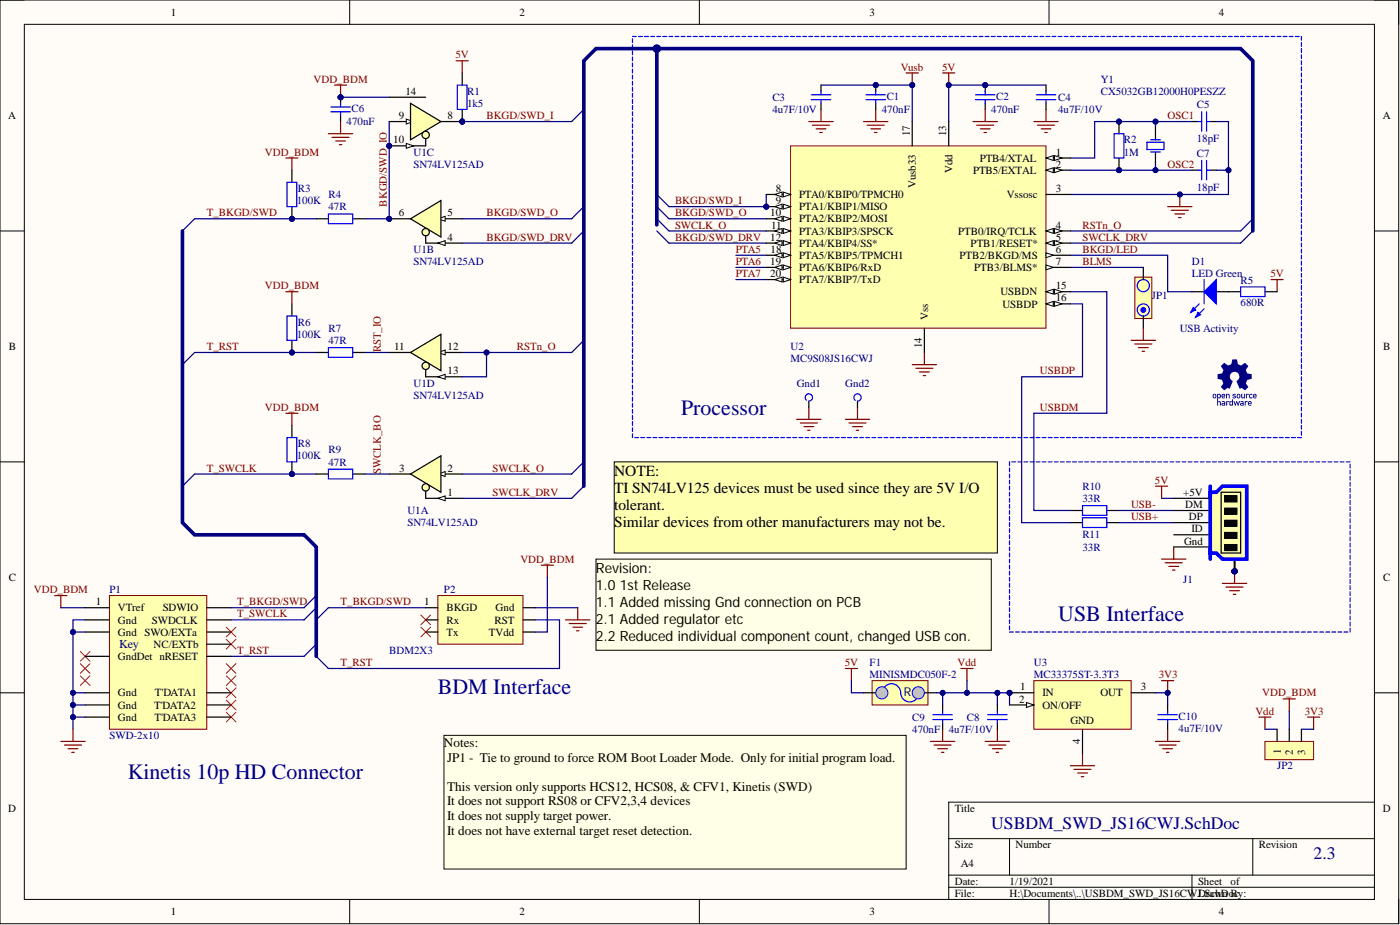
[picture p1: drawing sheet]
<svg xmlns="http://www.w3.org/2000/svg" width="292mm" height="193mm" viewBox="0 0 292 193" stroke-linecap="round" stroke-linejoin="round" font-family="sans-serif">
<defs><g id="words">
<text font-size="17" fill="#000080" x="253" y="88">O</text>
<g font-size="4.6" fill="#000080">
<text x="142.1" y="86.5">Processor</text>
<text x="220.8" y="129.6">USB Interface</text>
<text x="91.4" y="144.8">BDM Interface</text>
<text x="26.6" y="162.6">Kinetis 10p HD Connector</text>
</g>
<g font-size="3.7" fill="#000080">
<text x="206.8" y="172.9">USBDM_SWD_JS16CWJ.SchDoc</text>
<text x="274.1" y="179.2">2.3</text>
</g>
<g font-size="3.2">
<text x="128.2" y="99.2">NOTE:</text>
<text x="128.2" y="102.8">TI SN74LV125 devices must be used since they are 5V I/O</text>
<text x="128.2" y="106.3">tolerant.</text>
<text x="128.2" y="109.9">Similar devices from other manufacturers may not be.</text>
</g>
<g font-size="3">
<text x="124.3" y="119.6">Revision:</text>
<text x="124.3" y="123.1">1.0 1st Release</text>
<text x="124.3" y="126.7">1.1 Added missing Gnd connection on PCB</text>
<text x="124.3" y="130.2">2.1 Added regulator etc</text>
<text x="124.3" y="133.8">2.2 Reduced individual component count, changed USB con.</text>
</g>
<g font-size="2.7">
<text x="92.6" y="155.9">Notes:</text>
<text x="93.3" y="158.9">JP1 - Tie to ground to force ROM Boot Loader Mode. Only for initial program load.</text>
<text x="93.3" y="165">This version only supports HCS12, HCS08, &amp; CFV1, Kinetis (SWD)</text>
<text x="93.3" y="168">It does not support RS08 or CFV2,3,4 devices</text>
<text x="93.3" y="171.1">It does not supply target power.</text>
<text x="93.3" y="174.1">It does not have external target reset detection.</text>
</g>
<g font-size="2.5" fill="#000080">
<text x="24.9" y="135.1">Key</text>
<text x="188.6" y="145.3">R</text>
</g>
<g font-size="2.3">
<text x="35.6" y="3.3">1</text>
<text x="108.4" y="3.3">2</text>
<text x="181.4" y="3.3">3</text>
<text x="254.3" y="3.3">4</text>
<text x="84.6" y="19.8">14</text>
<text x="1.7" y="24.9">A</text>
<text x="82.1" y="29.9">10</text>
<text x="83.2" y="24.9">9</text>
<text x="93.4" y="24.9">8</text>
<text x="189.8" y="28.4" transform="rotate(-90 189.8 28.4)">17</text>
<text x="197.4" y="28.4" transform="rotate(-90 197.4 28.4)">13</text>
<text x="288.5" y="24.9">A</text>
<text x="204.4" y="33.7">PTB4/XTAL</text>
<text x="220.3" y="32.5">1</text>
<text x="220.3" y="35">2</text>
<text x="161.9" y="40.1">8</text>
<text x="166.7" y="41.3">PTA0/KBIP0/TPMCH0</text>
<text x="191.1" y="39.1" transform="rotate(-90 191.1 39.1)">Vusb33</text>
<text x="198.7" y="36.1" transform="rotate(-90 198.7 36.1)">Vdd</text>
<text x="203" y="36.3">PTB5/EXTAL</text>
<text x="210" y="41.3">Vssosc</text>
<text x="220.3" y="40.1">3</text>
<text x="83.2" y="45.1">6</text>
<text x="93.4" y="45.1">5</text>
<text x="160.7" y="45.1">10</text>
<text x="160.9" y="47.7">11</text>
<text x="161.9" y="42.6">9</text>
<text x="166.7" y="43.9">PTA1/KBIP1/MISO</text>
<text x="166.7" y="46.4">PTA2/KBIP2/MOSI</text>
<text x="220.3" y="47.7">4</text>
<text x="93.4" y="50.2">4</text>
<text x="160.7" y="50.2">12</text>
<text x="160.8" y="52.7">18</text>
<text x="166.7" y="48.9">PTA3/KBIP3/SPSCK</text>
<text x="166.7" y="51.5">PTA4/KBIP4/SS*</text>
<text x="199.9" y="48.9">PTB0/IRQ/TCLK</text>
<text x="202.5" y="51.5">PTB1/RESET*</text>
<text x="220.3" y="50.2">5</text>
<text x="220.3" y="52.7">6</text>
<text x="160.7" y="55.3">19</text>
<text x="160.7" y="57.8">20</text>
<text x="166.7" y="54">PTA5/KBIP5/TPMCH1</text>
<text x="166.7" y="56.5">PTA6/KBIP6/RxD</text>
<text x="166.7" y="59.1">PTA7/KBIP7/TxD</text>
<text x="200.2" y="54">PTB2/BKGD/MS</text>
<text x="203.3" y="56.5">PTB3/BLMS*</text>
<text x="220.3" y="55.3">7</text>
<text x="208.7" y="61.6">USBDN</text>
<text x="209.2" y="64.2">USBDP</text>
<text x="220.3" y="60.3">15</text>
<text x="220.3" y="62.9">16</text>
<text x="193.6" y="66.7" transform="rotate(-90 193.6 66.7)">Vss</text>
<text x="1.8" y="73">B</text>
<text x="82.2" y="73">11</text>
<text x="93.4" y="73">12</text>
<text x="192.4" y="72.7" transform="rotate(-90 192.4 72.7)">14</text>
<text x="288.6" y="73">B</text>
<text x="93.4" y="78.1">13</text>
<text x="83.3" y="98.4">3</text>
<text x="93.4" y="98.4">2</text>
<text x="93.4" y="103.5">1</text>
<text x="246.9" y="103.5">+5V</text>
<text x="247.3" y="106">DM</text>
<text x="247" y="113.6">Gnd</text>
<text x="248.1" y="108.5">DP</text>
<text x="248.6" y="111.1">ID</text>
<text x="1.8" y="121.2">C</text>
<text x="288.6" y="121.2">C</text>
<text x="20" y="126.3">1</text>
<text x="24.6" y="127.5">VTref</text>
<text x="24.6" y="130.1">Gnd</text>
<text x="31.7" y="130.1">SWDCLK</text>
<text x="34" y="127.5">SDWIO</text>
<text x="88.5" y="126.3">1</text>
<text x="93.1" y="127.5">BKGD</text>
<text x="93.1" y="130.1">Rx</text>
<text x="103.2" y="130.1">RST</text>
<text x="103.4" y="127.5">Gnd</text>
<text x="24.6" y="132.6">Gnd</text>
<text x="24.6" y="137.7">GndDet nRESET</text>
<text x="30.2" y="132.6">SWO/EXTa</text>
<text x="32" y="135.1">NC/EXTb</text>
<text x="93.1" y="132.6">Tx</text>
<text x="102" y="132.6">TVdd</text>
<text x="24.6" y="145.3">Gnd</text>
<text x="24.6" y="147.8">Gnd</text>
<text x="32.1" y="147.8">T'DATA2</text>
<text x="32.3" y="145.3">T'DATA1</text>
<text x="212.6" y="146.6">2</text>
<text x="212.8" y="144">1</text>
<text x="217.5" y="147.8">ON/OFF</text>
<text x="217.5" y="145.3">IN</text>
<text x="229.6" y="145.3">OUT</text>
<text x="238" y="144">3</text>
<text x="24.6" y="150.4">Gnd</text>
<text x="32.2" y="150.4">T'DATA3</text>
<text x="223.3" y="151.1">GND</text>
<text x="225.3" y="155.2" transform="rotate(-90 225.3 155.2)">4</text>
<text x="267.2" y="157.3" transform="rotate(-90 267.2 157.3)">1</text>
<text x="269.8" y="157.5" transform="rotate(-90 269.8 157.5)">2</text>
<text x="272.3" y="157.4" transform="rotate(-90 272.3 157.4)">3</text>
<text x="1.7" y="169.4">D</text>
<text x="199.2" y="169.4">Title</text>
<text x="288.5" y="169.4">D</text>
<text x="199.2" y="177">Size</text>
<text x="211.9" y="177">Number</text>
<text x="262.7" y="177">Revision</text>
<text x="199.2" y="184.6">Date:</text>
<text x="200.5" y="180.8">A4</text>
<text x="210.6" y="184.6">1/19/2021</text>
<text x="250" y="184.6">Sheet</text>
<text x="256.8" y="184.6">of</text>
<text x="35.6" y="190.9">1</text>
<text x="108.4" y="190.9">2</text>
<text x="181.4" y="190.9">3</text>
<text x="199.2" y="187.1">File:</text>
<text x="210.6" y="187.1">H:\Documents\..\USBDM_SWD_JS16CWJ.SchDoc</text>
<text x="250" y="187.1">Drawn By:</text>
<text x="254.3" y="190.9">4</text>
</g>
<g font-size="2.3" fill="#800000">
<text x="65.4" y="17.2">VDD_BDM</text>
<text x="95" y="12.2">5V</text>
<text x="188" y="14.7">Vusb</text>
<text x="196.5" y="14.7">5V</text>
<text x="101.5" y="24.9">BKGD/SWD_I</text>
<text x="243.6" y="24.9">OSC1</text>
<text x="55.3" y="32.5">VDD_BDM</text>
<text x="243.6" y="35">OSC2</text>
<text x="43.1" y="45.1">T_BKGD/SWD</text>
<text x="80.7" y="43.1" transform="rotate(-90 80.7 43.1)">BKGD/SWD_IO</text>
<text x="101.5" y="45.1">BKGD/SWD_O</text>
<text x="140.8" y="42.6">BKGD/SWD_I</text>
<text x="140.8" y="47.7">SWCLK_O</text>
<text x="140.8" y="45.1">BKGD/SWD_O</text>
<text x="225.9" y="47.7">RSTn_O</text>
<text x="101.5" y="50.2">BKGD/SWD_DRV</text>
<text x="140.8" y="50.2">BKGD/SWD_DRV</text>
<text x="153.5" y="52.7">PTA5</text>
<text x="225.9" y="52.7">BKGD/LED</text>
<text x="225.9" y="50.2">SWCLK_DRV</text>
<text x="153.5" y="55.3">PTA6</text>
<text x="153.5" y="57.8">PTA7</text>
<text x="225.9" y="55.3">BLMS</text>
<text x="265.1" y="57.8">5V</text>
<text x="55.3" y="60.3">VDD_BDM</text>
<text x="43.1" y="73">T_RST</text>
<text x="79.4" y="73.5" transform="rotate(-90 79.4 73.5)">RST_IO</text>
<text x="107.9" y="73">RSTn_O</text>
<text x="217" y="78.1">USBDP</text>
<text x="55.3" y="85.7">VDD_BDM</text>
<text x="217" y="85.7">USBDM</text>
<text x="43.1" y="98.4">T_SWCLK</text>
<text x="79.4" y="98.9" transform="rotate(-90 79.4 98.9)">SWCLK_BO</text>
<text x="102.8" y="98.4">SWCLK_O</text>
<text x="241" y="100.9">5V</text>
<text x="102.8" y="103.5">SWCLK_DRV</text>
<text x="236" y="106">USB-</text>
<text x="236" y="108.5">USB+</text>
<text x="108.6" y="117.4">VDD_BDM</text>
<text x="7.1" y="123.7">VDD_BDM</text>
<text x="49.5" y="128.8">T_SWCLK</text>
<text x="49.5" y="126.3">T_BKGD/SWD</text>
<text x="71.1" y="126.3">T_BKGD/SWD</text>
<text x="49.5" y="136.4">T_RST</text>
<text x="71.1" y="139">T_RST</text>
<text x="176.2" y="139">5V</text>
<text x="199.8" y="139">Vdd</text>
<text x="241.8" y="141.5">3V3</text>
<text x="261.9" y="149.1">Vdd</text>
<text x="263.4" y="145.3">VDD_BDM</text>
<text x="272.2" y="149.1">3V3</text>
</g>
<g font-size="2.3" fill="#000080">
<text x="229.7" y="17.2">Y1</text>
<text x="73.3" y="23.3">C6</text>
<text x="97.4" y="22.3">1k5</text>
<text x="97.4" y="19.8">R1</text>
<text x="161.1" y="23.6">4u7F/10V</text>
<text x="161.1" y="21">C3</text>
<text x="184" y="23.6">470nF</text>
<text x="185" y="20.8">C1</text>
<text x="206.8" y="23.6">470nF</text>
<text x="207.8" y="20.8">C2</text>
<text x="220.8" y="23.6">4u7F/10V</text>
<text x="220.8" y="21">C4</text>
<text x="229.7" y="19.8">CX5032GB12000H0PESZZ</text>
<text x="249.7" y="22.6">C5</text>
<text x="72.3" y="26.1">470nF</text>
<text x="234.5" y="29.9">R2</text>
<text x="249.7" y="29.7">18pF</text>
<text x="86.3" y="32.5">U1C</text>
<text x="86.3" y="35">SN74LV125AD</text>
<text x="234.5" y="32.5">1M</text>
<text x="249.7" y="32.7">C7</text>
<text x="62.2" y="40.1">R3</text>
<text x="68.5" y="41.3">R4</text>
<text x="249.7" y="39.8">18pF</text>
<text x="61.9" y="42.6">100K</text>
<text x="68.5" y="43.9">47R</text>
<text x="86.3" y="52.7">U1B</text>
<text x="86.3" y="55.3">SN74LV125AD</text>
<text x="248.7" y="55.3">D1</text>
<text x="248.7" y="57.8">LED Green</text>
<text x="258.8" y="59.3">R5</text>
<text x="240.3" y="62.4">JP1</text>
<text x="258.8" y="63.9">680R</text>
<text x="61.9" y="70.5">100K</text>
<text x="62.2" y="68">R6</text>
<text x="68.5" y="71.8">47R</text>
<text x="68.5" y="69.2">R7</text>
<text x="246.2" y="69.2">USB Activity</text>
<text x="165" y="73">U2</text>
<text x="165" y="75.6">MC9S08JS16CWJ</text>
<text x="86.3" y="80.6">U1D</text>
<text x="86.3" y="83.2">SN74LV125AD</text>
<text x="166.2" y="80.6">Gnd1</text>
<text x="176.4" y="80.6">Gnd2</text>
<text x="61.9" y="95.8">100K</text>
<text x="62.2" y="93.3">R8</text>
<text x="68.5" y="94.6">R9</text>
<text x="68.5" y="97.1">47R</text>
<text x="85" y="107.3">U1A</text>
<text x="225.9" y="104.7">33R</text>
<text x="225.9" y="102.2">R10</text>
<text x="85" y="109.8">SN74LV125AD</text>
<text x="225.9" y="112.3">R11</text>
<text x="225.9" y="114.9">33R</text>
<text x="22.8" y="123.7">P1</text>
<text x="92.6" y="123.7">P2</text>
<text x="246.9" y="121.7">J1</text>
<text x="81.2" y="136.4">BDM2X3</text>
<text x="181.4" y="139">F1</text>
<text x="181.4" y="141.5">MINISMDC050F-2</text>
<text x="215.7" y="139">U3</text>
<text x="215.7" y="141.5">MC33375ST-3.3T3</text>
<text x="22.8" y="154.2">SWD-2x10</text>
<text x="190.3" y="152.9">470nF</text>
<text x="190.3" y="150.4">C9</text>
<text x="197.9" y="152.9">4u7F/10V</text>
<text x="201.7" y="150.4">C8</text>
<text x="245.9" y="152.6">4u7F/10V</text>
<text x="245.9" y="150.1">C10</text>
<text x="266.5" y="160.5">JP2</text>
</g>
</g></defs>
<path d="M0 0h291.8v192.7h-291.8z" fill-rule="evenodd" fill="#fffcf8"/>
<path d="M0 0h291.8v192.7h-291.8z" fill="none" stroke="#000" stroke-width=".21"/>
<path d="M5.1 5.1h281.7v182.5h-281.7z" fill-rule="evenodd" fill="#fffcf8"/>
<g fill="none" stroke="#000" stroke-width=".21">
<path d="M0 0h5.1M5.1 5.1h281.7v182.5h-281.7zM73 0v5.1M145.9 0v5.1M218.9 0v5.1M286.8 0h5v5.1M0 48.2h5.1M286.8 48.2h5M0 96.4h5.1M286.8 96.4h5M0 144.5h5.1M286.8 144.5h5"/>
<path d="M197.9 175h88.9M210.6 175v7.6M261.4 175v7.6M286.8 167.3h-88.9v20.3M73 187.6v5.1M145.9 187.6v5.1M197.9 182.6h88.9M197.9 185.1h88.9M218.9 187.6v5.1M248.7 182.6v5M291.8 187.6v5.1"/>
</g>
<path d="M248.7 25.4h1.3M248.7 35.5h1.3M252.5 25.4h1.3M252.5 35.5h1.3" fill="none" stroke="#000" stroke-width=".25"/>
<path d="M250 25.4h.7M250 35.5h.7M250.7 23.3v4.1M250.7 33.5v4M251.7 23.3v4.1M251.7 33.5v4M251.7 25.4h.8M251.7 35.5h.8" fill="none" stroke="#00f" stroke-width=".25"/>
<path d="M243.6 43.1h5.1M244.4 43.9h3.5M245.1 44.6h2.1M245.9 45.4h.5M246.2 40.6v2.5" fill="none" stroke="#800000" stroke-width=".25"/>
<circle cx="246.2" cy="40.6" r=".51" fill="#000080"/>
<circle cx="246.2" cy="40.6" r=".51" fill="none" stroke="#000080" stroke-width=".21"/>
<path d="M189.1 15.2h2.5M190.3 15.2v2.6" fill="none" stroke="#800000" stroke-width=".25"/>
<circle cx="190.3" cy="17.8" r=".51" fill="#000080"/>
<circle cx="190.3" cy="17.8" r=".51" fill="none" stroke="#000080" stroke-width=".21"/>
<path d="M265.2 58.3h2.5M266.5 58.3v2.6" fill="none" stroke="#800000" stroke-width=".25"/>
<path d="M66 45.6h2.5M73.6 45.6h2.5M66 73.5h2.5M73.6 73.5h2.5M223.3 106.5h2.6M223.3 109h2.6M230.9 106.5h2.6M230.9 109h2.6" fill="none" stroke="#000" stroke-width=".25"/>
<path d="M68.5 44.6h5.1v2.1h-5.1zM68.5 72.5h5.1v2h-5.1zM225.9 105.5h5v2h-5zM225.9 108h5v2h-5z" fill="none" stroke="#00f" stroke-width=".25"/>
<path d="M96.4 50.7h22.9" fill="none" stroke="#000080" stroke-width=".25"/>
<circle cx="96.4" cy="25.4" r=".51" fill="#000080"/>
<circle cx="96.4" cy="25.4" r=".51" fill="none" stroke="#000080" stroke-width=".21"/>
<path d="M96.4 15.2v2.6M96.4 22.8v2.6" fill="none" stroke="#000" stroke-width=".25"/>
<circle cx="96.4" cy="25.4" r=".51" fill="#000080"/>
<circle cx="96.4" cy="25.4" r=".51" fill="none" stroke="#000080" stroke-width=".21"/>
<path d="M95.4 17.8h2v5h-2z" fill="none" stroke="#00f" stroke-width=".25"/>
<path d="M96.4 25.4h22.9" fill="none" stroke="#000080" stroke-width=".25"/>
<circle cx="96.4" cy="25.4" r=".51" fill="#000080"/>
<circle cx="96.4" cy="25.4" r=".51" fill="none" stroke="#000080" stroke-width=".21"/>
<path d="M40.6 45.6h25.4M96.4 45.6h22.9" fill="none" stroke="#000080" stroke-width=".25"/>
<path d="M95.2 12.7h2.5M96.4 12.7v2.5M118 129.3h5.1M118.8 130.1h3.5M119.5 130.8h2.1M120.3 131.6h.5M120.5 126.8v2.5" fill="none" stroke="#800000" stroke-width=".25"/>
<circle cx="60.9" cy="45.6" r=".51" fill="#000080"/>
<circle cx="60.9" cy="45.6" r=".51" fill="none" stroke="#000080" stroke-width=".21"/>
<path d="M40.6 73.5h25.4" fill="none" stroke="#000080" stroke-width=".25"/>
<circle cx="60.9" cy="73.5" r=".51" fill="#000080"/>
<circle cx="60.9" cy="73.5" r=".51" fill="none" stroke="#000080" stroke-width=".21"/>
<circle cx="205.6" cy="17.8" r=".51" fill="#000080"/>
<circle cx="205.6" cy="17.8" r=".51" fill="none" stroke="#000080" stroke-width=".21"/>
<path d="M205.6 17.8v1.2M205.6 21.6v1.2" fill="none" stroke="#000" stroke-width=".25"/>
<circle cx="205.6" cy="17.8" r=".51" fill="#000080"/>
<circle cx="205.6" cy="17.8" r=".51" fill="none" stroke="#000080" stroke-width=".21"/>
<path d="M203.5 19.8h4.1M205.6 19v.8M203.5 20.8h4.1M205.6 20.8v.8" fill="none" stroke="#00f" stroke-width=".25"/>
<g fill="none" stroke="#800000" stroke-width=".25">
<path d="M196.7 15.2h2.5M197.9 15.2v2.6M68.5 27.9h5.1M69.3 28.7h3.5M70 29.4h2.1M70.8 30.2h.5M71.1 25.4v2.5M168.8 25.4h5M169.5 26.1h3.6M170.3 26.9h2M171 27.6h.5M171.3 22.8v2.6"/>
<path d="M180.2 25.4h5.1M180.9 26.1h3.6M181.7 26.9h2M182.5 27.6h.5M182.7 22.8v2.6M215.7 25.4h5.1M216.5 26.1h3.5M217.2 26.9h2.1M218 27.6h.5M218.2 22.8v2.6"/>
</g>
<circle cx="197.9" cy="17.8" r=".51" fill="#000080"/>
<circle cx="197.9" cy="17.8" r=".51" fill="none" stroke="#000080" stroke-width=".21"/>
<path d="M190.3 76.1h5.1M191.1 76.8h3.5M191.9 77.6h2M192.6 78.4h.5M192.9 73.5v2.6" fill="none" stroke="#800000" stroke-width=".25"/>
<path d="M159.9 40.6v2.5h-20.3" fill="none" stroke="#000080" stroke-width=".25"/>
<circle cx="159.9" cy="43.1" r=".51" fill="#000080"/>
<circle cx="159.9" cy="43.1" r=".51" fill="none" stroke="#000080" stroke-width=".21"/>
<circle cx="233.5" cy="25.4" r=".51" fill="#000080"/>
<circle cx="233.5" cy="25.4" r=".51" fill="none" stroke="#000080" stroke-width=".21"/>
<circle cx="233.5" cy="35.5" r=".51" fill="#000080"/>
<circle cx="233.5" cy="35.5" r=".51" fill="none" stroke="#000080" stroke-width=".21"/>
<path d="M233.5 25.4v2.5" fill="none" stroke="#000" stroke-width=".25"/>
<circle cx="233.5" cy="25.4" r=".51" fill="#000080"/>
<circle cx="233.5" cy="25.4" r=".51" fill="none" stroke="#000080" stroke-width=".21"/>
<path d="M233.5 33v2.5" fill="none" stroke="#000" stroke-width=".25"/>
<circle cx="233.5" cy="35.5" r=".51" fill="#000080"/>
<circle cx="233.5" cy="35.5" r=".51" fill="none" stroke="#000080" stroke-width=".21"/>
<path d="M232.5 27.9h2v5.1h-2z" fill="none" stroke="#00f" stroke-width=".25"/>
<path d="M81.2 25.4v20.2h-5.1" fill="none" stroke="#000080" stroke-width=".25"/>
<circle cx="81.2" cy="45.6" r=".51" fill="#000080"/>
<circle cx="81.2" cy="45.6" r=".51" fill="none" stroke="#000080" stroke-width=".21"/>
<circle cx="81.2" cy="30.4" r=".51" fill="#000080"/>
<circle cx="81.2" cy="30.4" r=".51" fill="none" stroke="#000080" stroke-width=".21"/>
<path d="M76.1 73.5h5.1M96.4 73.5h22.9" fill="none" stroke="#000080" stroke-width=".25"/>
<circle cx="101.5" cy="73.5" r=".51" fill="#000080"/>
<circle cx="101.5" cy="73.5" r=".51" fill="none" stroke="#000080" stroke-width=".21"/>
<path d="M203 25.4h5.1M203.8 26.1h3.5M204.5 26.9h2.1M205.3 27.6h.5M205.6 22.8v2.6M112.9 117.9h2.6M114.2 117.9v2.5" fill="none" stroke="#800000" stroke-width=".25"/>
<g fill="none" stroke="#00f" stroke-width=".25">
<path d="M132 7.6h.8M132 8.1v.8M132 9.4v.7M132 10.6v.8M132 11.9v.8M132 13.2v.7M132 14.4v.8M132 15.7v.8M132 17v.8M132 18.2v.8M132 19.5v.8M133.2 7.6h.8"/>
<path d="M134.5 7.6h.8M135.8 7.6h.8M137 7.6h.8M138.3 7.6h.8M139.6 7.6h.8M140.8 7.6h.8M142.1 7.6h.8M143.4 7.6h.8M144.6 7.6h.8M145.9 7.6h.8M147.2 7.6h.8M148.5 7.6h.7"/>
<path d="M149.7 7.6h.8M151 7.6h.8M152.3 7.6h.8M153.5 7.6h.8M154.8 7.6h.8M156.1 7.6h.8M157.3 7.6h.8M158.6 7.6h.8M159.9 7.6h.8M161.1 7.6h.8M162.4 7.6h.8M163.7 7.6h.8"/>
<path d="M165 7.6h.7M166.2 7.6h.8M167.5 7.6h.8M168.8 7.6h.8M170 7.6h.8M171.3 7.6h.8M172.6 7.6h.8M173.8 7.6h.8M175.1 7.6h.8M176.4 7.6h.8M177.6 7.6h.8M178.9 7.6h.8"/>
<path d="M180.2 7.6h.8M181.4 7.6h.8M182.7 7.6h.8M184 7.6h.8M185.3 7.6h.7M186.5 7.6h.8M187.8 7.6h.8M189.1 7.6h.8M190.3 7.6h.8M191.6 7.6h.8M192.9 7.6h.8M194.1 7.6h.8"/>
<path d="M195.4 7.6h.8M196.7 7.6h.8M197.9 7.6h.8M199.2 7.6h.8M200.5 7.6h.8M201.7 7.6h.8M203 7.6h.8M204.3 7.6h.8M205.6 7.6h.7M206.8 7.6h.8M208.1 7.6h.8M209.4 7.6h.8"/>
<path d="M210.6 7.6h.8M211.9 7.6h.8M213.2 7.6h.8M214.4 7.6h.8M215.7 7.6h.8M217 7.6h.8M218.2 7.6h.8M219.5 7.6h.8M220.8 7.6h.8M222.1 7.6h.7M223.3 7.6h.8M224.6 7.6h.8"/>
<path d="M225.9 7.6h.7M227.1 7.6h.8M228.4 7.6h.8M229.7 7.6h.8M230.9 7.6h.8M232.2 7.6h.8M233.5 7.6h.8M234.7 7.6h.8M236 7.6h.8M237.3 7.6h.8M238.5 7.6h.8M239.8 7.6h.8"/>
<path d="M241.1 7.6h.8M242.4 7.6h.7M243.6 7.6h.8M244.9 7.6h.8M246.2 7.6h.8M247.4 7.6h.8M248.7 7.6h.8M250 7.6h.8M251.2 7.6h.8M252.5 7.6h.8M253.8 7.6h.8M255 7.6h.8"/>
<path d="M256.3 7.6h.8M257.6 7.6h.8M258.8 7.6h.8M260.1 7.6h.8M261.4 7.6h.8M262.7 7.6h.7M263.9 7.6h.8M265.2 7.6h.8M266.5 7.6h.8M267.7 7.6h.8M269 7.6h.8M270.3 7.6h.8"/>
<path d="M271.5 7.6v.8M271.5 8.9v.8M271.5 10.1v.8M271.5 11.4v.8M271.5 12.7v.8M271.5 13.9v.8M271.5 15.2v.8M271.5 16.5v.8M271.5 17.8v.7M271.5 19v.8M132 20.8v.8M132 22v.8"/>
<path d="M132 23.3v.8M132 24.6v.8M132 25.8v.8M132 27.1v.8M132 28.4v.8M132 29.6v.8M132 30.9v.8M132 32.2v.8M132 33.4v.8M132 34.7v.8M132 36v.8M132 37.2v.8"/>
<path d="M132 38.5v.8M132 39.8v.8M271.5 20.3v.8M271.5 21.6v.7M271.5 22.8v.8M271.5 24.1v.8M271.5 25.4v.8M271.5 26.6v.8M271.5 27.9v.8M271.5 29.2v.8M271.5 30.4v.8M271.5 31.7v.8"/>
<path d="M271.5 33v.8M271.5 34.2v.8M271.5 35.5v.8M271.5 36.8v.8M271.5 38v.8M271.5 39.3v.8M132 41v.8M132 42.3v.8M132 43.6v.8M132 44.9v.7M132 46.1v.8M132 47.4v.8"/>
<path d="M132 48.7v.7M132 49.9v.8M132 51.2v.8M132 52.5v.8M132 53.7v.8M132 55v.8M132 56.3v.8M132 57.5v.8M132 58.8v.8M271.5 40.6v.8M271.5 41.8v.8M271.5 43.1v.8"/>
<path d="M271.5 44.4v.8M271.5 45.6v.8M271.5 46.9v.8M271.5 48.2v.8M271.5 49.4v.8M271.5 50.7v.8M271.5 52v.8M271.5 53.3v.7M271.5 54.5v.8M271.5 55.8v.8M271.5 57.1v.7M271.5 58.3v.8"/>
<path d="M271.5 59.6v.8M132 60.1v.8M132 61.3v.8M132 62.6v.8M132 63.9v.8M132 65.1v.8M132 66.4v.8M132 67.7v.8M132 68.9v.8M132 70.2v.8M132 71.5v.8M132 72.7v.8"/>
<path d="M132 74v.8M132 75.3v.8M132 76.5v.8M132 77.8v.8M132 79.1v.8M271.5 60.9v.7M271.5 62.1v.8M271.5 63.4v.8M271.5 64.7v.8M271.5 65.9v.8M271.5 67.2v.8M271.5 68.5v.8"/>
<path d="M271.5 69.7v.8M271.5 71v.8M271.5 72.3v.8M271.5 73.5v.8M271.5 74.8v.8M271.5 76.1v.8M271.5 77.3v.8M271.5 78.6v.8M271.5 79.9v.8M132 80.3v.8M132 81.6v.8M132 82.9v.8"/>
<path d="M132 84.2v.7M132 85.4v.8M132 86.7v.8M132 88v.7M132 89.2v.8M132 90.5v.8M132.4 91.3h.8M133.7 91.3h.8M135 91.3h.8M136.2 91.3h.8M137.5 91.3h.8M138.8 91.3h.8"/>
<path d="M140.1 91.3h.7M141.3 91.3h.8M142.6 91.3h.8M143.9 91.3h.7M145.1 91.3h.8M146.4 91.3h.8M147.7 91.3h.8M148.9 91.3h.8M150.2 91.3h.8M151.5 91.3h.8M152.7 91.3h.8M154 91.3h.8"/>
<path d="M155.3 91.3h.8M156.5 91.3h.8M157.8 91.3h.8M159.1 91.3h.8M160.4 91.3h.7M161.6 91.3h.8M162.9 91.3h.8M164.2 91.3h.8M165.4 91.3h.8M166.7 91.3h.8M168 91.3h.8M169.2 91.3h.8"/>
<path d="M170.5 91.3h.8M171.8 91.3h.8M173 91.3h.8M174.3 91.3h.8M175.6 91.3h.8M176.8 91.3h.8M178.1 91.3h.8M179.4 91.3h.8M180.7 91.3h.7M181.9 91.3h.8M183.2 91.3h.8M184.5 91.3h.8"/>
<path d="M185.7 91.3h.8M187 91.3h.8M188.3 91.3h.8M189.5 91.3h.8M190.8 91.3h.8M192.1 91.3h.8M193.3 91.3h.8M194.6 91.3h.8M195.9 91.3h.8M197.1 91.3h.8M198.4 91.3h.8M199.7 91.3h.8"/>
<path d="M201 91.3h.7M202.2 91.3h.8M203.5 91.3h.8M204.8 91.3h.8M206 91.3h.8M207.3 91.3h.8M208.6 91.3h.8M209.8 91.3h.8M210.6 96.4v.7M210.6 97.6v.8M210.6 98.9v.8M211.1 91.3h.8"/>
<path d="M211.1 96.4h.8M212.4 91.3h.8M212.4 96.4h.8M213.6 91.3h.8M213.6 96.4h.8M214.9 91.3h.8M214.9 96.4h.8M216.2 91.3h.8M216.2 96.4h.8M217.5 91.3h.7M217.5 96.4h.7M218.7 91.3h.8"/>
<path d="M218.7 96.4h.8M220 91.3h.8M220 96.4h.8M221.3 91.3h.8M221.3 96.4h.8M222.5 91.3h.8M222.5 96.4h.8M223.8 91.3h.8M223.8 96.4h.8M225.1 91.3h.8M225.1 96.4h.8M226.3 91.3h.8"/>
<path d="M226.3 96.4h.8M227.6 91.3h.8M227.6 96.4h.8M228.9 91.3h.8M228.9 96.4h.8M230.1 91.3h.8M230.1 96.4h.8M231.4 91.3h.8M231.4 96.4h.8M232.7 91.3h.8M232.7 96.4h.8M233.9 91.3h.8"/>
<path d="M233.9 96.4h.8M235.2 91.3h.8M235.2 96.4h.8M236.5 91.3h.8M236.5 96.4h.8M237.8 91.3h.7M237.8 96.4h.7M239 91.3h.8M239 96.4h.8M240.3 91.3h.8M240.3 96.4h.8M241.6 91.3h.8"/>
<path d="M241.6 96.4h.8M242.8 91.3h.8M242.8 96.4h.8M244.1 91.3h.8M244.1 96.4h.8M245.4 91.3h.8M245.4 96.4h.8M246.6 91.3h.8M246.6 96.4h.8M247.9 91.3h.8M247.9 96.4h.8M249.2 91.3h.8"/>
<path d="M249.2 96.4h.8M250.4 91.3h.8M250.4 96.4h.8M251.7 91.3h.8M251.7 96.4h.8M253 91.3h.8M253 96.4h.8M254.2 91.3h.8M254.2 96.4h.8M255.5 91.3h.8M255.5 96.4h.8M256.8 91.3h.8"/>
<path d="M256.8 96.4h.8M258.1 91.3h.7M258.1 96.4h.7M259.3 91.3h.8M259.3 96.4h.8M260.6 91.3h.8M260.6 96.4h.8M261.9 91.3h.8M261.9 96.4h.8M263.1 91.3h.8M263.1 96.4h.8M264.4 91.3h.8"/>
<path d="M264.4 96.4h.8M265.7 91.3h.8M265.7 96.4h.8M266.9 91.3h.8M266.9 96.4h.8M268.2 91.3h.8M268.2 96.4h.8M269.5 91.3h.8M269.5 96.4h.8M270.7 91.3h.8M270.7 96.4h.8M271.5 81.1v.8"/>
<path d="M271.5 82.4v.8M271.5 83.7v.8M271.5 84.9v.8M271.5 86.2v.8M271.5 87.5v.8M271.5 88.7v.8M271.5 90v.8M272 96.4h.8M273.3 96.4h.8M274.5 96.4h.8M275.8 96.4h.8M277.1 96.4h.8"/>
<path d="M278.4 96.4h.7M279.6 96.4h.8M280.9 96.4h.8M281.7 96.8v.8M281.7 98.1v.8M281.7 99.4v.8M210.6 100.2v.8M210.6 101.4v.8M210.6 102.7v.8M210.6 104v.8M210.6 105.2v.8M210.6 106.5v.8"/>
<path d="M210.6 107.8v.8M210.6 109v.8M210.6 110.3v.8M210.6 111.6v.8M210.6 112.8v.8M210.6 114.1v.8M210.6 115.4v.8M210.6 116.6v.8M210.6 117.9v.8M210.6 119.2v.8M281.7 100.6v.8M281.7 101.9v.8"/>
<path d="M281.7 103.2v.8M281.7 104.4v.8M281.7 105.7v.8M281.7 107v.8M281.7 108.2v.8M281.7 109.5v.8M281.7 110.8v.8M281.7 112v.8M281.7 113.3v.8M281.7 114.6v.8M281.7 115.8v.8M281.7 117.1v.8"/>
<path d="M281.7 118.4v.8M281.7 119.7v.7M210.6 120.4v.8M210.6 121.7v.8M210.6 123v.8M210.6 124.2v.8M210.6 125.5v.8M210.6 126.8v.8M210.6 128v.8M210.6 129.3v.8M210.6 130.6v.8M210.6 131.9h.8"/>
<path d="M211.9 131.9h.8M213.2 131.9h.8M214.4 131.9h.8M215.7 131.9h.8M217 131.9h.8M218.2 131.9h.8M219.5 131.9h.8M220.8 131.9h.8M222.1 131.9h.7M223.3 131.9h.8M224.6 131.9h.8M225.9 131.9h.7"/>
<path d="M227.1 131.9h.8M228.4 131.9h.8M229.7 131.9h.8M230.9 131.9h.8M232.2 131.9h.8M233.5 131.9h.8M234.7 131.9h.8M236 131.9h.8M237.3 131.9h.8M238.5 131.9h.8M239.8 131.9h.8M241.1 131.9h.8"/>
<path d="M242.4 131.9h.7M243.6 131.9h.8M244.9 131.9h.8M246.2 131.9h.8M247.4 131.9h.8M248.7 131.9h.8M250 131.9h.8M251.2 131.9h.8M252.5 131.9h.8M253.8 131.9h.8M255 131.9h.8M256.3 131.9h.8"/>
<path d="M257.6 131.9h.8M258.8 131.9h.8M260.1 131.9h.8M261.4 131.9h.8M262.7 131.9h.7M263.9 131.9h.8M265.2 131.9h.8M266.5 131.9h.8M267.7 131.9h.8M269 131.9h.8M270.3 131.9h.8M271.5 131.9h.8"/>
<path d="M272.8 131.9h.8M274.1 131.9h.8M275.3 131.9h.8M276.6 131.9h.8M277.9 131.9h.8M279.1 131.9h.8M280.4 131.9h.8M281.7 120.9v.8M281.7 122.2v.8M281.7 123.5v.7M281.7 124.7v.8M281.7 126v.8"/>
<path d="M281.7 127.3v.7M281.7 128.5v.8M281.7 129.8v.8M281.7 131.1v.8"/>
</g>
<path d="M139.6 50.7h20.3" fill="none" stroke="#000080" stroke-width=".25"/>
<circle cx="60.9" cy="45.6" r=".51" fill="#000080"/>
<circle cx="60.9" cy="45.6" r=".51" fill="none" stroke="#000080" stroke-width=".21"/>
<path d="M60.9 43.1v2.5" fill="none" stroke="#000" stroke-width=".25"/>
<circle cx="60.9" cy="45.6" r=".51" fill="#000080"/>
<circle cx="60.9" cy="45.6" r=".51" fill="none" stroke="#000080" stroke-width=".21"/>
<path d="M60.9 35.5v2.5M256.3 60.9h2.5M263.9 60.9h2.6" fill="none" stroke="#000" stroke-width=".25"/>
<path d="M59.9 38h2v5.1h-2zM258.8 59.8h5.1v2.1h-5.1z" fill="none" stroke="#00f" stroke-width=".25"/>
<path d="M59.6 33h2.6M60.9 33v2.5" fill="none" stroke="#800000" stroke-width=".25"/>
<path d="M124.3 116.6h82.5v19.1h-82.5z" fill-rule="evenodd" fill="#ffffe8"/>
<path d="M124.3 116.6h82.5v19.1h-82.5z" fill="none" stroke="#000" stroke-width=".21"/>
<path d="M137 10.1h-12.7l-2.5 2.6v88.7" fill="none" stroke="#000080" stroke-width=".76"/>
<circle cx="137" cy="10.1" r=".76" fill="#000080"/>
<circle cx="137" cy="10.1" r=".76" fill="none" stroke="#000080" stroke-width=".21"/>
<path d="M121.8 22.8l-2.5 2.6M253.8 35.5h2.5M121.8 48.2l-2.5 2.5M121.8 43.1l-2.5 2.5M137 48.2l2.6 2.5M139.6 48.2h20.3M153.5 58.3h6.4M121.8 71l-2.5 2.5" fill="none" stroke="#000080" stroke-width=".25"/>
<circle cx="256.3" cy="35.5" r=".51" fill="#000080"/>
<circle cx="256.3" cy="35.5" r=".51" fill="none" stroke="#000080" stroke-width=".21"/>
<path d="M137 40.6l2.6 2.5M153.5 55.8h6.4M223.3 63.4h2.6v15.2h-12.7v30.4h10.1M223.3 60.9h7.6v25.3h-15.2v20.3h7.6" fill="none" stroke="#000080" stroke-width=".25"/>
<path d="M69.8 17.8h2.5M71.1 17.8v2.5" fill="none" stroke="#800000" stroke-width=".25"/>
<circle cx="71.1" cy="20.3" r=".51" fill="#000080"/>
<circle cx="71.1" cy="20.3" r=".51" fill="none" stroke="#000080" stroke-width=".21"/>
<path d="M71.1 20.3h10.1" fill="none" stroke="#000080" stroke-width=".25"/>
<circle cx="71.1" cy="20.3" r=".51" fill="#000080"/>
<circle cx="71.1" cy="20.3" r=".51" fill="none" stroke="#000080" stroke-width=".21"/>
<path d="M223.3 50.7h35.5" fill="none" stroke="#000080" stroke-width=".25"/>
<path d="M92.6 153.4h96.5v27.9h-96.5z" fill-rule="evenodd" fill="#ffffe8"/>
<path d="M92.6 153.4h96.5v27.9h-96.5z" fill="none" stroke="#000" stroke-width=".21"/>
<circle cx="60.9" cy="73.5" r=".51" fill="#000080"/>
<circle cx="60.9" cy="73.5" r=".51" fill="none" stroke="#000080" stroke-width=".21"/>
<path d="M60.9 71v2.5" fill="none" stroke="#000" stroke-width=".25"/>
<circle cx="60.9" cy="73.5" r=".51" fill="#000080"/>
<circle cx="60.9" cy="73.5" r=".51" fill="none" stroke="#000080" stroke-width=".21"/>
<path d="M60.9 63.4v2.5M91.4 104h5" fill="none" stroke="#000" stroke-width=".25"/>
<path d="M59.9 65.9h2v5.1h-2z" fill="none" stroke="#00f" stroke-width=".25"/>
<path d="M59.6 60.9h2.6M60.9 60.9v2.5" fill="none" stroke="#800000" stroke-width=".25"/>
<path d="M91.4 104l1.5-.5v1z" fill="#f8fcff"/>
<path d="M91.4 104l1.5-.5v1z" fill="none" stroke="#000" stroke-width=".21"/>
<path d="M91.4 98.9h5" fill="none" stroke="#000" stroke-width=".25"/>
<path d="M91.4 98.9l1.5-.5v1z" fill="#f8fcff"/>
<path d="M91.4 98.9l1.5-.5v1z" fill="none" stroke="#000" stroke-width=".21"/>
<path d="M81.2 98.9h5.1" fill="none" stroke="#000" stroke-width=".25"/>
<path d="M85.6 98.9l6.4-3.8v7.6z" fill="#ffffb0"/>
<path d="M85.6 98.9l6.4-3.8v7.6z" fill="none" stroke="#000" stroke-width=".25"/>
<circle cx="88.8" cy="101.7" r=".76" fill="#ffffb0"/>
<g fill="none" stroke="#000" stroke-width=".25">
<path d="M91.4 78.6h5M88.8 102.4v1.6h2.6"/>
<circle cx="88.8" cy="101.7" r=".76"/>
</g>
<path d="M91.4 78.6l1.5-.5v1z" fill="#f8fcff"/>
<path d="M91.4 78.6l1.5-.5v1z" fill="none" stroke="#000" stroke-width=".21"/>
<path d="M91.4 73.5h5" fill="none" stroke="#000" stroke-width=".25"/>
<path d="M91.4 73.5l1.5-.5v1z" fill="#f8fcff"/>
<path d="M91.4 73.5l1.5-.5v1z" fill="none" stroke="#000" stroke-width=".21"/>
<path d="M81.2 73.5h5.1" fill="none" stroke="#000" stroke-width=".25"/>
<path d="M85.6 73.5l6.4-3.8v7.6z" fill="#ffffb0"/>
<path d="M85.6 73.5l6.4-3.8v7.6zM88.8 75.6v3h2.6" fill="none" stroke="#000" stroke-width=".25"/>
<circle cx="88.8" cy="76.3" r=".76" fill="#ffffb0"/>
<circle cx="88.8" cy="76.3" r=".76" fill="none" stroke="#000" stroke-width=".25"/>
<circle cx="81.2" cy="30.4" r=".51" fill="#000080"/>
<circle cx="81.2" cy="30.4" r=".51" fill="none" stroke="#000080" stroke-width=".21"/>
<circle cx="96.4" cy="25.4" r=".51" fill="#000080"/>
<circle cx="96.4" cy="25.4" r=".51" fill="none" stroke="#000080" stroke-width=".21"/>
<path d="M81.2 20.3h7.6M81.2 30.4h5.1" fill="none" stroke="#000" stroke-width=".25"/>
<path d="M84.8 29.9l1.5 .5-1.5 .5z" fill="#f8fcff"/>
<path d="M84.8 29.9l1.5 .5-1.5 .5z" fill="none" stroke="#000" stroke-width=".21"/>
<circle cx="81.2" cy="30.4" r=".51" fill="#000080"/>
<circle cx="81.2" cy="30.4" r=".51" fill="none" stroke="#000080" stroke-width=".21"/>
<path d="M81.2 25.4h5.1" fill="none" stroke="#000" stroke-width=".25"/>
<path d="M84.8 24.9l1.5 .5-1.5 .5z" fill="#f8fcff"/>
<path d="M84.8 24.9l1.5 .5-1.5 .5z" fill="none" stroke="#000" stroke-width=".21"/>
<path d="M91.4 25.4h5" fill="none" stroke="#000" stroke-width=".25"/>
<circle cx="96.4" cy="25.4" r=".51" fill="#000080"/>
<circle cx="96.4" cy="25.4" r=".51" fill="none" stroke="#000080" stroke-width=".21"/>
<path d="M85.6 21.6l6.4 3.8-6.4 3.8z" fill="#ffffb0"/>
<path d="M85.6 21.6l6.4 3.8-6.4 3.8zM88.8 27.4v3h-2.5" fill="none" stroke="#000" stroke-width=".25"/>
<circle cx="88.8" cy="28.1" r=".76" fill="#ffffb0"/>
<circle cx="88.8" cy="28.1" r=".76" fill="none" stroke="#000" stroke-width=".25"/>
<circle cx="81.2" cy="45.6" r=".51" fill="#000080"/>
<circle cx="81.2" cy="45.6" r=".51" fill="none" stroke="#000080" stroke-width=".21"/>
<path d="M91.4 50.7h5" fill="none" stroke="#000" stroke-width=".25"/>
<path d="M91.4 50.7l1.5-.5v1z" fill="#f8fcff"/>
<path d="M91.4 50.7l1.5-.5v1z" fill="none" stroke="#000" stroke-width=".21"/>
<path d="M91.4 45.6h5" fill="none" stroke="#000" stroke-width=".25"/>
<path d="M91.4 45.6l1.5-.5v1.1z" fill="#f8fcff"/>
<path d="M91.4 45.6l1.5-.5v1.1z" fill="none" stroke="#000" stroke-width=".21"/>
<path d="M81.2 45.6h5.1" fill="none" stroke="#000" stroke-width=".25"/>
<circle cx="81.2" cy="45.6" r=".51" fill="#000080"/>
<circle cx="81.2" cy="45.6" r=".51" fill="none" stroke="#000080" stroke-width=".21"/>
<path d="M85.6 45.6l6.4-3.8v7.6z" fill="#ffffb0"/>
<path d="M85.6 45.6l6.4-3.8v7.6z" fill="none" stroke="#000" stroke-width=".25"/>
<circle cx="88.8" cy="48.4" r=".76" fill="#ffffb0"/>
<g fill="none" stroke="#000" stroke-width=".25">
<path d="M88.8 49.2v1.5h2.6"/>
<circle cx="88.8" cy="48.4" r=".76"/>
</g>
<path d="M137 45.6l2.6 2.6" fill="none" stroke="#000080" stroke-width=".25"/>
<path d="M128.2 96.4h79.9v19h-79.9z" fill-rule="evenodd" fill="#ffffb0"/>
<path d="M128.2 96.4h79.9v19h-79.9z" fill="none" stroke="#000" stroke-width=".21"/>
<path d="M261.4 45.6l-2.6 2.6h-35.5M76.1 98.9h5.1M121.8 96.4l-2.5 2.5h-22.9M121.8 101.4l-2.5 2.6h-22.9" fill="none" stroke="#000080" stroke-width=".25"/>
<path d="M66 98.9h2.5M73.6 98.9h2.5" fill="none" stroke="#000" stroke-width=".25"/>
<path d="M68.5 97.9h5.1v2h-5.1z" fill="none" stroke="#00f" stroke-width=".25"/>
<circle cx="60.9" cy="98.9" r=".51" fill="#000080"/>
<circle cx="60.9" cy="98.9" r=".51" fill="none" stroke="#000080" stroke-width=".21"/>
<path d="M60.9 96.4v2.5" fill="none" stroke="#000" stroke-width=".25"/>
<circle cx="60.9" cy="98.9" r=".51" fill="#000080"/>
<circle cx="60.9" cy="98.9" r=".51" fill="none" stroke="#000080" stroke-width=".21"/>
<path d="M60.9 88.7v2.6" fill="none" stroke="#000" stroke-width=".25"/>
<path d="M59.9 91.3h2v5.1h-2z" fill="none" stroke="#00f" stroke-width=".25"/>
<path d="M59.6 86.2h2.6M60.9 86.2v2.5" fill="none" stroke="#800000" stroke-width=".25"/>
<path d="M40.6 98.9h25.4" fill="none" stroke="#000080" stroke-width=".25"/>
<circle cx="60.9" cy="98.9" r=".51" fill="#000080"/>
<circle cx="60.9" cy="98.9" r=".51" fill="none" stroke="#000080" stroke-width=".21"/>
<path d="M11.4 124.2h2.6M12.7 124.2v2.6" fill="none" stroke="#800000" stroke-width=".25"/>
<path d="M12.7 126.8h5.1M17.8 129.3h-2.6v22.8M66 126.8l-2.6 2.5h-15.2M66 124.2l-2.6 2.6M66 134.4l-2.6 2.5" fill="none" stroke="#000080" stroke-width=".25"/>
<path d="M47.2 138.4l2 2.1M49.2 138.4l-2 2.1M47.2 148.6l2 2M47.2 146.1l2 2M47.2 143.5l2 2M47.2 141l2 2M49.2 148.6l-2 2M49.2 146.1l-2 2M49.2 143.5l-2 2M49.2 141l-2 2" fill="none" stroke="#f00" stroke-width=".21"/>
<circle cx="15.2" cy="131.9" r=".51" fill="#000080"/>
<circle cx="15.2" cy="131.9" r=".51" fill="none" stroke="#000080" stroke-width=".21"/>
<circle cx="15.2" cy="144.5" r=".51" fill="#000080"/>
<circle cx="15.2" cy="144.5" r=".51" fill="none" stroke="#000080" stroke-width=".21"/>
<circle cx="15.2" cy="147.1" r=".51" fill="#000080"/>
<circle cx="15.2" cy="147.1" r=".51" fill="none" stroke="#000080" stroke-width=".21"/>
<circle cx="15.2" cy="149.6" r=".51" fill="#000080"/>
<circle cx="15.2" cy="149.6" r=".51" fill="none" stroke="#000080" stroke-width=".21"/>
<path d="M12.7 154.7h5.1M13.4 155.4h3.6M14.2 156.2h2M15 157h.5M15.2 152.1v2.6" fill="none" stroke="#800000" stroke-width=".25"/>
<path d="M15.2 131.9h2.6" fill="none" stroke="#000080" stroke-width=".25"/>
<circle cx="15.2" cy="131.9" r=".51" fill="#000080"/>
<circle cx="15.2" cy="131.9" r=".51" fill="none" stroke="#000080" stroke-width=".21"/>
<path d="M15.2 144.5h2.6" fill="none" stroke="#000080" stroke-width=".25"/>
<circle cx="15.2" cy="144.5" r=".51" fill="#000080"/>
<circle cx="15.2" cy="144.5" r=".51" fill="none" stroke="#000080" stroke-width=".21"/>
<path d="M15.2 147.1h2.6" fill="none" stroke="#000080" stroke-width=".25"/>
<circle cx="15.2" cy="147.1" r=".51" fill="#000080"/>
<circle cx="15.2" cy="147.1" r=".51" fill="none" stroke="#000080" stroke-width=".21"/>
<path d="M15.2 149.6h2.6" fill="none" stroke="#000080" stroke-width=".25"/>
<circle cx="15.2" cy="149.6" r=".51" fill="#000080"/>
<circle cx="15.2" cy="149.6" r=".51" fill="none" stroke="#000080" stroke-width=".21"/>
<path d="M101.5 73.5v5.1h-5.1" fill="none" stroke="#000080" stroke-width=".25"/>
<circle cx="101.5" cy="73.5" r=".51" fill="#000080"/>
<circle cx="101.5" cy="73.5" r=".51" fill="none" stroke="#000080" stroke-width=".21"/>
<path d="M40.6 45.6l-2.5 2.6M139.6 45.6h20.3M153.5 53.3h6.4M261.4 48.2l-2.6 2.5M40.6 73.5l-2.5 2.6M40.6 98.9l-2.5 2.5M88.8 126.8h-20.3l-2.5 2.5M111.7 129.3h5v10.2h-48.2l-2.5-2.6M111.7 126.8h8.8" fill="none" stroke="#000080" stroke-width=".25"/>
<path d="M38.1 48.2v60.8l2.5 2.6h22.8l2.6 2.5v22.8" fill="none" stroke="#000080" stroke-width=".76"/>
<path d="M16.7 138.4l2.1 2.1M16.7 135.9l2.1 2M18.8 138.4l-2.1 2.1M18.8 135.9l-2.1 2M47.2 133.4l2 2M47.2 130.8l2 2.1M49.2 133.4l-2 2M49.2 130.8l-2 2.1M16.7 141l2.1 2M18.8 141l-2.1 2" fill="none" stroke="#f00" stroke-width=".21"/>
<path d="M236.8 57.8h3.5v8.6h-3.5z" fill-rule="evenodd" fill="#ffffb0"/>
<path d="M236.8 57.8h3.5v8.6h-3.5z" fill="none" stroke="#800000" stroke-width=".21"/>
<g fill="none" stroke="#00f" stroke-width=".25">
<circle cx="238.5" cy="59.6" r="1.27"/>
<circle cx="238.5" cy="64.7" r="1.27"/>
</g>
<path d="M238.5 55.8v2.5M238.5 65.9v2.6" fill="none" stroke="#000" stroke-width=".25"/>
<circle cx="238.5" cy="64.7" r=".51" fill="#00f"/>
<circle cx="238.5" cy="64.7" r=".51" fill="none" stroke="#00f" stroke-width=".21"/>
<path d="M236 71h5.1M236.8 71.8h3.5M237.5 72.5h2.1M238.3 73.3h.5M238.5 68.5v2.5" fill="none" stroke="#800000" stroke-width=".25"/>
<path d="M137 43.1l2.6 2.5M223.3 53.3h20.3v7.6h5.1M223.3 55.8h15.2" fill="none" stroke="#000080" stroke-width=".25"/>
<path d="M137 46.9v-36.8h121.8l2.6 2.6v35.5" fill="none" stroke="#000080" stroke-width=".76"/>
<circle cx="137" cy="10.1" r=".76" fill="#000080"/>
<circle cx="137" cy="10.1" r=".76" fill="none" stroke="#000080" stroke-width=".21"/>
<path d="M87.8 130.8l2 2.1M87.8 128.3l2 2M89.8 130.8l-2 2.1M89.8 128.3l-2 2" fill="none" stroke="#f00" stroke-width=".21"/>
<path d="M241.1 101.4h2.5M242.4 116.6h5M242.4 101.4v2.6M243.1 117.4h3.6M243.9 118.2h2M244.6 118.9h.5M244.9 114.1v2.5M257.6 119.2v2.5M255 121.7h5.1M255.8 122.5h3.6M256.6 123.2h2M257.3 124h.5" fill="none" stroke="#800000" stroke-width=".25"/>
<path d="M233.5 106.5h11.4M233.5 109h11.4M242.4 104h2.5" fill="none" stroke="#000080" stroke-width=".25"/>
<circle cx="257.6" cy="119.2" r=".51" fill="#000080"/>
<circle cx="257.6" cy="119.2" r=".51" fill="none" stroke="#000080" stroke-width=".21"/>
<path d="M190.3 17.8v7.6" fill="none" stroke="#000080" stroke-width=".25"/>
<circle cx="190.3" cy="17.8" r=".51" fill="#000080"/>
<circle cx="190.3" cy="17.8" r=".51" fill="none" stroke="#000080" stroke-width=".21"/>
<path d="M176.4 139.5h2.5M177.6 139.5v2.5M200.5 139.5h2.5M201.7 139.5v2.5M194.1 154.7h5.1M194.9 155.4h3.5M195.7 156.2h2M196.4 157h.5M196.7 152.1v2.6" fill="none" stroke="#800000" stroke-width=".25"/>
<path d="M177.6 142v2.5h2.6M201.7 142v2.5" fill="none" stroke="#000080" stroke-width=".25"/>
<circle cx="201.7" cy="144.5" r=".51" fill="#000080"/>
<circle cx="201.7" cy="144.5" r=".51" fill="none" stroke="#000080" stroke-width=".21"/>
<g fill="none" stroke="#800000" stroke-width=".25">
<path d="M205.6 154.7h5M206.3 155.4h3.6M207.1 156.2h2M207.8 157h.5M208.1 152.1v2.6M223.3 159.7h5.1M225.9 157.2v2.5M241.1 154.7h5.1M241.8 155.4h3.6M242.6 156.2h2M243.4 157h.5M243.6 152.1v2.6"/>
<path d="M267.7 145.8h2.6M269 145.8v2.5M224.1 160.5h3.5M224.8 161.3h2.1M225.6 162h.5"/>
</g>
<path d="M241.1 144.5h2.5v2.6" fill="none" stroke="#000080" stroke-width=".25"/>
<circle cx="243.6" cy="144.5" r=".51" fill="#000080"/>
<circle cx="243.6" cy="144.5" r=".51" fill="none" stroke="#000080" stroke-width=".21"/>
<path d="M263.9 154.7h10.2v3.8h-10.2z" fill-rule="evenodd" fill="#ffffb0"/>
<path d="M263.9 154.7h10.2v3.8h-10.2z" fill="none" stroke="#800000" stroke-width=".21"/>
<path d="M266.5 152.1v2.6M269 152.1v2.6M271.5 152.1v2.6" fill="none" stroke="#000" stroke-width=".25"/>
<path d="M208.1 144.5v2.6" fill="none" stroke="#000080" stroke-width=".25"/>
<circle cx="208.1" cy="144.5" r=".51" fill="#000080"/>
<circle cx="208.1" cy="144.5" r=".51" fill="none" stroke="#000080" stroke-width=".21"/>
<path d="M242.4 142h2.5M243.6 142v2.5M262.7 149.6h2.5M263.9 149.6v2.5" fill="none" stroke="#800000" stroke-width=".25"/>
<circle cx="243.6" cy="144.5" r=".51" fill="#000080"/>
<circle cx="243.6" cy="144.5" r=".51" fill="none" stroke="#000080" stroke-width=".21"/>
<path d="M272.8 149.6h2.5M274.1 149.6v2.5" fill="none" stroke="#800000" stroke-width=".25"/>
<path d="M241.1 25.4v1.2" fill="none" stroke="#000080" stroke-width=".25"/>
<circle cx="241.1" cy="25.4" r=".51" fill="#000080"/>
<circle cx="241.1" cy="25.4" r=".51" fill="none" stroke="#000080" stroke-width=".21"/>
<path d="M241.1 34.2v1.3" fill="none" stroke="#000080" stroke-width=".25"/>
<circle cx="241.1" cy="35.5" r=".51" fill="#000080"/>
<circle cx="241.1" cy="35.5" r=".51" fill="none" stroke="#000080" stroke-width=".21"/>
<path d="M168.8 83.7v1.2M178.9 83.7v1.2M208.1 147.1v1.2M208.1 150.9v1.2M243.6 147.1v1.2M243.6 150.9v1.2" fill="none" stroke="#000" stroke-width=".25"/>
<path d="M168.3 83.5a.76 .76 0 0 1 0-1.2 .76 .76 0 0 1 1.2 .4 .76 .76 0 0 1-.7 1M178.4 83.5a.76 .76 0 0 1 .1-1.2 .76 .76 0 0 1 1.1 .4 .76 .76 0 0 1-.7 1M206.1 149.1h4M206.1 150.1h4M208.1 148.3v.8M208.1 150.1v.8M241.6 149.1h4.1M241.6 150.1h4.1M243.6 148.3v.8M243.6 150.1v.8" fill="none" stroke="#00f" stroke-width=".25"/>
<path d="M166.2 87.5h5.1M167 88.2h3.5M167.7 89h2.1M168.5 89.8h.5M168.8 84.9v2.6M176.4 87.5h5M177.1 88.2h3.6M177.9 89h2M178.7 89.8h.5M178.9 84.9v2.6" fill="none" stroke="#800000" stroke-width=".25"/>
<path d="M91.4 124.2h17.7v10.2h-17.7z" fill-rule="evenodd" fill="#ffffb0"/>
<path d="M91.4 124.2h17.7v10.2h-17.7z" fill="none" stroke="#800000" stroke-width=".21"/>
<path d="M88.8 126.8h2.6M88.8 129.3h2.6M88.8 131.9h2.6M109.1 126.8h2.6M109.1 129.3h2.6M109.1 131.9h2.6" fill="none" stroke="#000" stroke-width=".25"/>
<path d="M22.8 124.2h20.3v27.9h-20.3z" fill-rule="evenodd" fill="#ffffb0"/>
<path d="M22.8 124.2h20.3v27.9h-20.3z" fill="none" stroke="#800000" stroke-width=".21"/>
<g fill="none" stroke="#000" stroke-width=".25">
<path d="M17.8 126.8h5M17.8 129.3h5M17.8 131.9h5M17.8 136.9h5M43.1 126.8h5.1M43.1 129.3h5.1M43.1 131.9h5.1M43.1 134.4h5.1M43.1 136.9h5.1M17.8 144.5h5M17.8 147.1h5M17.8 149.6h5"/>
<path d="M43.1 144.5h5.1M43.1 147.1h5.1M43.1 149.6h5.1"/>
</g>
<path d="M253.8 25.4h2.5v15.2h-33M48.2 136.9h15.2M48.2 126.8h15.2M114.2 120.4v11.5h-2.5" fill="none" stroke="#000080" stroke-width=".25"/>
<circle cx="246.2" cy="40.6" r=".51" fill="#000080"/>
<circle cx="246.2" cy="40.6" r=".51" fill="none" stroke="#000080" stroke-width=".21"/>
<circle cx="256.3" cy="35.5" r=".51" fill="#000080"/>
<circle cx="256.3" cy="35.5" r=".51" fill="none" stroke="#000080" stroke-width=".21"/>
<path d="M248.7 25.4h-20.3v7.6h-5.1" fill="none" stroke="#000080" stroke-width=".25"/>
<circle cx="233.5" cy="25.4" r=".51" fill="#000080"/>
<circle cx="233.5" cy="25.4" r=".51" fill="none" stroke="#000080" stroke-width=".21"/>
<circle cx="241.1" cy="25.4" r=".51" fill="#000080"/>
<circle cx="241.1" cy="25.4" r=".51" fill="none" stroke="#000080" stroke-width=".21"/>
<circle cx="159.9" cy="43.1" r=".51" fill="#000080"/>
<circle cx="159.9" cy="43.1" r=".51" fill="none" stroke="#000080" stroke-width=".21"/>
<path d="M165 30.4h53.2v38.1h-53.2z" fill-rule="evenodd" fill="#ffffb0"/>
<path d="M165 30.4h53.2v38.1h-53.2z" fill="none" stroke="#800000" stroke-width=".21"/>
<path d="M218.2 33h5.1" fill="none" stroke="#000" stroke-width=".25"/>
<path d="M218.2 33l1.6-.5v1z" fill="#f8fcff"/>
<path d="M218.2 33l1.6-.5v1z" fill="none" stroke="#000" stroke-width=".21"/>
<path d="M220 32.5l1.5 .5-1.5 .5z" fill="#f8fcff"/>
<path d="M220 32.5l1.5 .5-1.5 .5z" fill="none" stroke="#000" stroke-width=".21"/>
<path d="M218.2 35.5h5.1" fill="none" stroke="#000" stroke-width=".25"/>
<path d="M218.2 35.5l1.6-.5v1z" fill="#f8fcff"/>
<path d="M218.2 35.5l1.6-.5v1z" fill="none" stroke="#000" stroke-width=".21"/>
<path d="M220 35l1.5 .5-1.5 .5z" fill="#f8fcff"/>
<path d="M220 35l1.5 .5-1.5 .5z" fill="none" stroke="#000" stroke-width=".21"/>
<path d="M218.2 40.6h5.1M218.2 48.2h5.1" fill="none" stroke="#000" stroke-width=".25"/>
<path d="M218.2 48.2l1.6-.5v1z" fill="#f8fcff"/>
<path d="M218.2 48.2l1.6-.5v1z" fill="none" stroke="#000" stroke-width=".21"/>
<path d="M220 47.7l1.5 .5-1.5 .5z" fill="#f8fcff"/>
<path d="M220 47.7l1.5 .5-1.5 .5z" fill="none" stroke="#000" stroke-width=".21"/>
<path d="M218.2 50.7h5.1" fill="none" stroke="#000" stroke-width=".25"/>
<path d="M218.2 50.7l1.6-.5v1z" fill="#f8fcff"/>
<path d="M218.2 50.7l1.6-.5v1z" fill="none" stroke="#000" stroke-width=".21"/>
<path d="M220 50.2l1.5 .5-1.5 .5z" fill="#f8fcff"/>
<path d="M220 50.2l1.5 .5-1.5 .5z" fill="none" stroke="#000" stroke-width=".21"/>
<path d="M218.2 53.3h5.1" fill="none" stroke="#000" stroke-width=".25"/>
<path d="M218.2 52.7l1.6 .6-1.6 .5z" fill="#f8fcff"/>
<path d="M218.2 52.7l1.6 .6-1.6 .5z" fill="none" stroke="#000" stroke-width=".21"/>
<path d="M218.2 55.8h5.1" fill="none" stroke="#000" stroke-width=".25"/>
<path d="M218.2 55.3l1.6 .5-1.6 .5z" fill="#f8fcff"/>
<path d="M218.2 55.3l1.6 .5-1.6 .5z" fill="none" stroke="#000" stroke-width=".21"/>
<path d="M159.9 40.6h5.1" fill="none" stroke="#000" stroke-width=".25"/>
<path d="M163.4 40.1l1.6 .5-1.6 .5z" fill="#f8fcff"/>
<path d="M163.4 40.1l1.6 .5-1.6 .5z" fill="none" stroke="#000" stroke-width=".21"/>
<path d="M161.7 40.6l1.5-.5v1z" fill="#f8fcff"/>
<path d="M161.7 40.6l1.5-.5v1z" fill="none" stroke="#000" stroke-width=".21"/>
<path d="M159.9 43.1h5.1" fill="none" stroke="#000" stroke-width=".25"/>
<path d="M163.4 42.6l1.6 .5-1.6 .5z" fill="#f8fcff"/>
<path d="M163.4 42.6l1.6 .5-1.6 .5z" fill="none" stroke="#000" stroke-width=".21"/>
<path d="M161.7 43.1l1.5-.5v1z" fill="#f8fcff"/>
<path d="M161.7 43.1l1.5-.5v1z" fill="none" stroke="#000" stroke-width=".21"/>
<circle cx="159.9" cy="43.1" r=".51" fill="#000080"/>
<circle cx="159.9" cy="43.1" r=".51" fill="none" stroke="#000080" stroke-width=".21"/>
<path d="M159.9 45.6h5.1" fill="none" stroke="#000" stroke-width=".25"/>
<path d="M163.4 45.1l1.6 .5-1.6 .6z" fill="#f8fcff"/>
<path d="M163.4 45.1l1.6 .5-1.6 .6z" fill="none" stroke="#000" stroke-width=".21"/>
<path d="M161.7 45.6l1.5-.5v1.1z" fill="#f8fcff"/>
<path d="M161.7 45.6l1.5-.5v1.1z" fill="none" stroke="#000" stroke-width=".21"/>
<path d="M159.9 48.2h5.1" fill="none" stroke="#000" stroke-width=".25"/>
<path d="M163.4 47.7l1.6 .5-1.6 .5z" fill="#f8fcff"/>
<path d="M163.4 47.7l1.6 .5-1.6 .5z" fill="none" stroke="#000" stroke-width=".21"/>
<path d="M161.7 48.2l1.5-.5v1z" fill="#f8fcff"/>
<path d="M161.7 48.2l1.5-.5v1z" fill="none" stroke="#000" stroke-width=".21"/>
<path d="M159.9 50.7h5.1" fill="none" stroke="#000" stroke-width=".25"/>
<path d="M163.4 50.2l1.6 .5-1.6 .5z" fill="#f8fcff"/>
<path d="M163.4 50.2l1.6 .5-1.6 .5z" fill="none" stroke="#000" stroke-width=".21"/>
<path d="M161.7 50.7l1.5-.5v1z" fill="#f8fcff"/>
<path d="M161.7 50.7l1.5-.5v1z" fill="none" stroke="#000" stroke-width=".21"/>
<path d="M197.9 25.4v5M192.9 68.5v5M218.2 60.9h5.1" fill="none" stroke="#000" stroke-width=".25"/>
<path d="M218.2 60.9l1.6-.6v1.1z" fill="#f8fcff"/>
<path d="M218.2 60.9l1.6-.6v1.1z" fill="none" stroke="#000" stroke-width=".21"/>
<path d="M220 60.3l1.5 .6-1.5 .5z" fill="#f8fcff"/>
<path d="M220 60.3l1.5 .6-1.5 .5z" fill="none" stroke="#000" stroke-width=".21"/>
<path d="M218.2 63.4h5.1" fill="none" stroke="#000" stroke-width=".25"/>
<path d="M218.2 63.4l1.6-.5v1z" fill="#f8fcff"/>
<path d="M218.2 63.4l1.6-.5v1z" fill="none" stroke="#000" stroke-width=".21"/>
<path d="M220 62.9l1.5 .5-1.5 .5z" fill="#f8fcff"/>
<path d="M220 62.9l1.5 .5-1.5 .5z" fill="none" stroke="#000" stroke-width=".21"/>
<path d="M190.3 25.4v5M159.9 53.3h5.1" fill="none" stroke="#000" stroke-width=".25"/>
<path d="M163.4 52.7l1.6 .6-1.6 .5z" fill="#f8fcff"/>
<path d="M163.4 52.7l1.6 .6-1.6 .5z" fill="none" stroke="#000" stroke-width=".21"/>
<path d="M161.7 53.3l1.5-.6v1.1z" fill="#f8fcff"/>
<path d="M161.7 53.3l1.5-.6v1.1z" fill="none" stroke="#000" stroke-width=".21"/>
<path d="M159.9 55.8h5.1" fill="none" stroke="#000" stroke-width=".25"/>
<path d="M163.4 55.3l1.6 .5-1.6 .5z" fill="#f8fcff"/>
<path d="M163.4 55.3l1.6 .5-1.6 .5z" fill="none" stroke="#000" stroke-width=".21"/>
<path d="M161.7 55.8l1.5-.5v1z" fill="#f8fcff"/>
<path d="M161.7 55.8l1.5-.5v1z" fill="none" stroke="#000" stroke-width=".21"/>
<path d="M159.9 58.3h5.1" fill="none" stroke="#000" stroke-width=".25"/>
<path d="M163.4 57.8l1.6 .5-1.6 .5z" fill="#f8fcff"/>
<path d="M163.4 57.8l1.6 .5-1.6 .5z" fill="none" stroke="#000" stroke-width=".21"/>
<path d="M161.7 58.3l1.5-.5v1z" fill="#f8fcff"/>
<path d="M161.7 58.3l1.5-.5v1z" fill="none" stroke="#000" stroke-width=".21"/>
<circle cx="210.6" cy="144.5" r=".51" fill="#000080"/>
<circle cx="210.6" cy="144.5" r=".51" fill="none" stroke="#000080" stroke-width=".21"/>
<path d="M215.7 142h20.3v10.1h-20.3z" fill-rule="evenodd" fill="#ffffb0"/>
<path d="M215.7 142h20.3v10.1h-20.3z" fill="none" stroke="#800000" stroke-width=".21"/>
<path d="M210.6 147.1h5.1M225.9 152.1v5.1" fill="none" stroke="#000" stroke-width=".25"/>
<path d="M214.2 146.6l1.5 .5-1.5 .5z" fill="#f8fcff"/>
<path d="M214.2 146.6l1.5 .5-1.5 .5z" fill="none" stroke="#000" stroke-width=".21"/>
<path d="M210.6 144.5h5.1M236 144.5h5.1" fill="none" stroke="#000" stroke-width=".25"/>
<circle cx="210.6" cy="144.5" r=".51" fill="#000080"/>
<circle cx="210.6" cy="144.5" r=".51" fill="none" stroke="#000080" stroke-width=".21"/>
<path d="M241.1 26.6v2.6M241.1 31.7v2.5" fill="none" stroke="#000" stroke-width=".25"/>
<path d="M239.3 29.7h3.6v1.5h-3.6zM240.1 29.2h2M240.1 31.7h2" fill="none" stroke="#00f" stroke-width=".25"/>
<path d="M182 142h11.6v5.1h-11.6z" fill-rule="evenodd" fill="#ffffb0"/>
<path d="M182 142h11.6v5.1h-11.6z" fill="none" stroke="#800000" stroke-width=".21"/>
<path d="M180.2 144.5h2.5M192.9 144.5h2.5" fill="none" stroke="#000" stroke-width=".25"/>
<path d="M184.1 144.5a1.9 1.9 0 0 1 1.9-1.9 1.9 1.9 0 0 1 1.9 1.9 1.9 1.9 0 0 0 1.9 1.9 1.9 1.9 0 0 0 1.9-1.9" fill="none" stroke="#00f" stroke-width=".25"/>
<circle cx="184" cy="144.5" r="1.27" fill="#c0c0c0"/>
<circle cx="184" cy="144.5" r="1.27" fill="none" stroke="#00f" stroke-width=".21"/>
<circle cx="191.6" cy="144.5" r="1.27" fill="#c0c0c0"/>
<circle cx="191.6" cy="144.5" r="1.27" fill="none" stroke="#00f" stroke-width=".21"/>
<path d="M196.7 144.5v2.6" fill="none" stroke="#000080" stroke-width=".25"/>
<circle cx="196.7" cy="144.5" r=".51" fill="#000080"/>
<circle cx="196.7" cy="144.5" r=".51" fill="none" stroke="#000080" stroke-width=".21"/>
<path d="M248.7 60.9h2.5M253.8 60.9h2.5" fill="none" stroke="#000" stroke-width=".25"/>
<path d="M251.2 60.9l2.6-2.6v5.1z" fill="#00f"/>
<path d="M250.2 63.4l-1.8 1.8M251.2 60.9l2.6-2.6v5.1zM251.2 64.4l-1.7 1.8" fill="none" stroke="#00f" stroke-width=".25"/>
<path d="M248.9 64.2l.6 .5-1.1 .5z" fill="#00f"/>
<path d="M248.9 64.2l.6 .5-1.1 .5z" fill="none" stroke="#00f" stroke-width=".25"/>
<path d="M250 65.2l.5 .5-1 .5z" fill="#00f"/>
<path d="M251.2 58.3v5.1M250 65.2l.5 .5-1 .5z" fill="none" stroke="#00f" stroke-width=".25"/>
<circle cx="257.6" cy="119.2" r=".51" fill="#000080"/>
<circle cx="257.6" cy="119.2" r=".51" fill="none" stroke="#000080" stroke-width=".21"/>
<circle cx="257.6" cy="119.2" r=".51" fill="#000080"/>
<circle cx="257.6" cy="119.2" r=".51" fill="none" stroke="#000080" stroke-width=".21"/>
<circle cx="257.6" cy="119.2" r=".51" fill="#000080"/>
<circle cx="257.6" cy="119.2" r=".51" fill="none" stroke="#000080" stroke-width=".21"/>
<circle cx="257.6" cy="119.2" r=".51" fill="#000080"/>
<circle cx="257.6" cy="119.2" r=".51" fill="none" stroke="#000080" stroke-width=".21"/>
<circle cx="257.6" cy="119.2" r=".51" fill="#000080"/>
<circle cx="257.6" cy="119.2" r=".51" fill="none" stroke="#000080" stroke-width=".21"/>
<circle cx="257.6" cy="119.2" r=".51" fill="#000080"/>
<circle cx="257.6" cy="119.2" r=".51" fill="none" stroke="#000080" stroke-width=".21"/>
<path d="M257.6 116.6v2.6" fill="none" stroke="#000" stroke-width=".25"/>
<circle cx="257.6" cy="119.2" r=".51" fill="#000080"/>
<circle cx="257.6" cy="119.2" r=".51" fill="none" stroke="#000080" stroke-width=".21"/>
<path d="M257.6 116.6v2.6" fill="none" stroke="#000" stroke-width=".25"/>
<circle cx="257.6" cy="119.2" r=".51" fill="#000080"/>
<circle cx="257.6" cy="119.2" r=".51" fill="none" stroke="#000080" stroke-width=".21"/>
<path d="M257.6 116.6v2.6" fill="none" stroke="#000" stroke-width=".25"/>
<circle cx="257.6" cy="119.2" r=".51" fill="#000080"/>
<circle cx="257.6" cy="119.2" r=".51" fill="none" stroke="#000080" stroke-width=".21"/>
<path d="M257.6 116.6v2.6" fill="none" stroke="#000" stroke-width=".25"/>
<circle cx="257.6" cy="119.2" r=".51" fill="#000080"/>
<circle cx="257.6" cy="119.2" r=".51" fill="none" stroke="#000080" stroke-width=".21"/>
<path d="M257.6 116.6v2.6" fill="none" stroke="#000" stroke-width=".25"/>
<circle cx="257.6" cy="119.2" r=".51" fill="#000080"/>
<circle cx="257.6" cy="119.2" r=".51" fill="none" stroke="#000080" stroke-width=".21"/>
<path d="M257.6 116.6v2.6" fill="none" stroke="#000" stroke-width=".25"/>
<circle cx="257.6" cy="119.2" r=".51" fill="#000080"/>
<circle cx="257.6" cy="119.2" r=".51" fill="none" stroke="#000080" stroke-width=".21"/>
<path d="M244.9 106.5h7.6M244.9 109h7.6M244.9 111.6h7.6" fill="none" stroke="#000" stroke-width=".25"/>
<path d="M252.5 102.7h1.3l1.2-1.3h5.1v15.2h-5.1l-1.2-1.2h-1.3z" fill-rule="evenodd" fill="#ffffb0"/>
<path d="M252.5 102.7h1.3l1.2-1.3h5.1v15.2h-5.1l-1.2-1.2h-1.3zM252.5 101.4v2.6M252.5 114.1v2.5" fill="none" stroke="#00f" stroke-width=".76"/>
<path d="M244.9 104h7.6M244.9 114.1h7.6M254.8 102.7h4v12.7h-4z" fill="none" stroke="#000" stroke-width=".25"/>
<g fill="#000">
<path d="M255.5 103.5h2.6v1.2h-2.6z" fill-rule="evenodd"/>
<path d="M255.5 106h2.6v1.3h-2.6z" fill-rule="evenodd"/>
<path d="M255.5 108.5h2.6v1.3h-2.6z" fill-rule="evenodd"/>
<path d="M255.5 111.1h2.6v1.2h-2.6z" fill-rule="evenodd"/>
<path d="M255.5 113.6h2.6v1.3h-2.6z" fill-rule="evenodd"/>
</g>
<path d="M255.5 103.5h2.6v1.2h-2.6zM255.5 106h2.6v1.3h-2.6zM255.5 108.5h2.6v1.3h-2.6zM255.5 111.1h2.6v1.2h-2.6zM255.5 113.6h2.6v1.3h-2.6z" fill="none" stroke="#000" stroke-width=".21"/>
<path d="M195.4 144.5h15.2v2.6" fill="none" stroke="#000080" stroke-width=".25"/>
<circle cx="210.6" cy="144.5" r=".51" fill="#000080"/>
<circle cx="210.6" cy="144.5" r=".51" fill="none" stroke="#000080" stroke-width=".21"/>
<circle cx="208.1" cy="144.5" r=".51" fill="#000080"/>
<circle cx="208.1" cy="144.5" r=".51" fill="none" stroke="#000080" stroke-width=".21"/>
<circle cx="201.7" cy="144.5" r=".51" fill="#000080"/>
<circle cx="201.7" cy="144.5" r=".51" fill="none" stroke="#000080" stroke-width=".21"/>
<circle cx="196.7" cy="144.5" r=".51" fill="#000080"/>
<circle cx="196.7" cy="144.5" r=".51" fill="none" stroke="#000080" stroke-width=".21"/>
<path d="M263.9 152.1h2.6M269 148.3v3.8M271.5 152.1h2.6" fill="none" stroke="#000080" stroke-width=".25"/>
<circle cx="182.7" cy="17.8" r=".51" fill="#000080"/>
<circle cx="182.7" cy="17.8" r=".51" fill="none" stroke="#000080" stroke-width=".21"/>
<path d="M182.7 17.8v1.2M182.7 21.6v1.2" fill="none" stroke="#000" stroke-width=".25"/>
<circle cx="182.7" cy="17.8" r=".51" fill="#000080"/>
<circle cx="182.7" cy="17.8" r=".51" fill="none" stroke="#000080" stroke-width=".21"/>
<g fill="none" stroke="#00f" stroke-width=".25">
<path d="M169.3 19.8h4M171.3 19v.8M180.7 19.8h4M182.7 19v.8M216.2 19.8h4.1M218.2 19v.8M169.3 20.8h4M171.3 20.8v.8M180.7 20.8h4M182.7 20.8v.8M216.2 20.8h4.1M218.2 20.8v.8"/>
<path d="M194.6 149.1h4.1M194.6 150.1h4.1M196.7 148.3v.8M196.7 150.1v.8"/>
</g>
<path d="M171.3 17.8v1.2M218.2 17.8v1.2M171.3 21.6v1.2M218.2 21.6v1.2M196.7 147.1v1.2M196.7 150.9v1.2" fill="none" stroke="#000" stroke-width=".25"/>
<path d="M171.3 17.8h19" fill="none" stroke="#000080" stroke-width=".25"/>
<circle cx="182.7" cy="17.8" r=".51" fill="#000080"/>
<circle cx="182.7" cy="17.8" r=".51" fill="none" stroke="#000080" stroke-width=".21"/>
<circle cx="190.3" cy="17.8" r=".51" fill="#000080"/>
<circle cx="190.3" cy="17.8" r=".51" fill="none" stroke="#000080" stroke-width=".21"/>
<path d="M218.2 17.8h-20.3v7.6" fill="none" stroke="#000080" stroke-width=".25"/>
<circle cx="205.6" cy="17.8" r=".51" fill="#000080"/>
<circle cx="205.6" cy="17.8" r=".51" fill="none" stroke="#000080" stroke-width=".21"/>
<circle cx="197.9" cy="17.8" r=".51" fill="#000080"/>
<circle cx="197.9" cy="17.8" r=".51" fill="none" stroke="#000080" stroke-width=".21"/>
<circle cx="71.1" cy="20.3" r=".51" fill="#000080"/>
<circle cx="71.1" cy="20.3" r=".51" fill="none" stroke="#000080" stroke-width=".21"/>
<path d="M71.1 20.3v1.3M71.1 24.1v1.3" fill="none" stroke="#000" stroke-width=".25"/>
<circle cx="71.1" cy="20.3" r=".51" fill="#000080"/>
<circle cx="71.1" cy="20.3" r=".51" fill="none" stroke="#000080" stroke-width=".21"/>
<path d="M69 22.3h4.1M69 23.3h4.1M71.1 21.6v.7M71.1 23.3v.8" fill="none" stroke="#00f" stroke-width=".25"/>
<path d="M223.3 35.5h25.4" fill="none" stroke="#000080" stroke-width=".25"/>
<circle cx="233.5" cy="35.5" r=".51" fill="#000080"/>
<circle cx="233.5" cy="35.5" r=".51" fill="none" stroke="#000080" stroke-width=".21"/>
<circle cx="241.1" cy="35.5" r=".51" fill="#000080"/>
<circle cx="241.1" cy="35.5" r=".51" fill="none" stroke="#000080" stroke-width=".21"/>
<use href="#words"/>
</svg>
